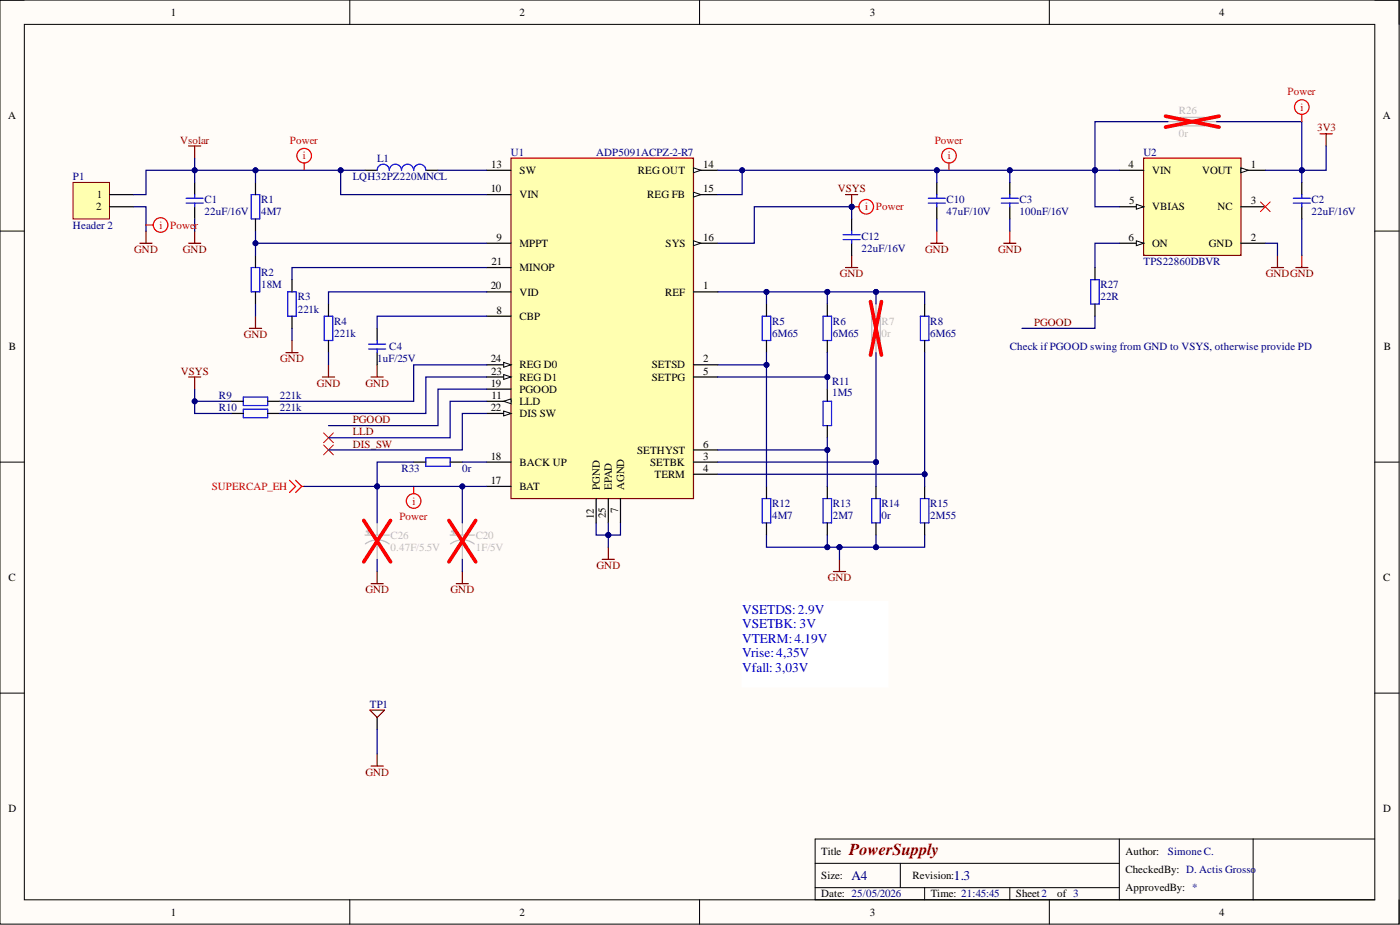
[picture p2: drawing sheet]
<svg xmlns="http://www.w3.org/2000/svg" width="292mm" height="193mm" viewBox="0 0 292 193" stroke-linecap="round" stroke-linejoin="round" font-family="sans-serif">
<defs><g id="words">
<text font-size="3.5" fill="#800000" x="177.2" y="178.3">PowerSupply</text>
<g font-size="2.8" fill="#00f">
<text x="154.8" y="128">VSETDS:2.9V</text>
<text x="154.8" y="131.1">VSETBK: 3V</text>
<text x="154.8" y="134.1">VTERM:4.19V</text>
<text x="154.8" y="137.2">Vrise:4,35V</text>
<text x="154.8" y="140.2">Vfall: 3,03V</text>
</g>
<g font-size="2.8" fill="#000080">
<text x="177.7" y="183.6">A4</text>
<text x="199" y="183.6">1.3</text>
</g>
<g font-size="2.3">
<text x="35.6" y="3.3">1</text>
<text x="108.4" y="3.3">2</text>
<text x="181.5" y="3.3">3</text>
<text x="254.3" y="3.3">4</text>
<text x="1.7" y="24.9">A</text>
<text x="288.5" y="24.9">A</text>
<text x="102.5" y="35">13</text>
<text x="146.7" y="35">14</text>
<text x="235.5" y="35">4</text>
<text x="260.9" y="35">1</text>
<text x="20.2" y="41.4">1</text>
<text x="102.4" y="40.1">10</text>
<text x="108.4" y="41.4">VIN</text>
<text x="108.4" y="36.3">SW</text>
<text x="133.1" y="36.3">REG OUT</text>
<text x="135" y="41.4">REG FB</text>
<text x="146.7" y="40.1">15</text>
<text x="240.4" y="36.3">VIN</text>
<text x="250.8" y="36.3">VOUT</text>
<text x="20.1" y="43.9">2</text>
<text x="235.6" y="42.6">5</text>
<text x="240.4" y="43.9">VBIAS</text>
<text x="254" y="43.9">NC</text>
<text x="260.9" y="42.6">3</text>
<text x="103.6" y="50.2">9</text>
<text x="108.4" y="51.5">MPPT</text>
<text x="138.9" y="51.5">SYS</text>
<text x="146.7" y="50.2">16</text>
<text x="235.5" y="50.2">6</text>
<text x="240.4" y="51.5">ON</text>
<text x="252.2" y="51.5">GND</text>
<text x="260.9" y="50.2">2</text>
<text x="102.6" y="55.3">21</text>
<text x="108.4" y="56.6">MINOP</text>
<text x="102.4" y="60.4">20</text>
<text x="103.6" y="65.5">8</text>
<text x="108.4" y="61.7">VID</text>
<text x="138.8" y="61.7">REF</text>
<text x="146.7" y="60.4">1</text>
<text x="108.4" y="66.7">CBP</text>
<text x="1.9" y="73.1">B</text>
<text x="102.4" y="75.6">24</text>
<text x="108.4" y="76.9">REG D0</text>
<text x="136" y="76.9">SETSD</text>
<text x="146.7" y="75.6">2</text>
<text x="288.7" y="73.1">B</text>
<text x="102.4" y="80.7">19</text>
<text x="102.5" y="78.1">23</text>
<text x="102.6" y="83.2">11</text>
<text x="108.4" y="79.4">REG D1</text>
<text x="108.4" y="81.9">PGOOD</text>
<text x="136" y="79.4">SETPG</text>
<text x="146.7" y="78.1">5</text>
<text x="102.4" y="85.7">22</text>
<text x="108.4" y="87">DIS SW</text>
<text x="108.4" y="84.5">LLD</text>
<text x="102.4" y="95.9">18</text>
<text x="132.9" y="94.6">SETHYST</text>
<text x="146.7" y="95.9">3</text>
<text x="146.7" y="93.4">6</text>
<text x="102.4" y="101">17</text>
<text x="108.4" y="97.2">BACK UP</text>
<text x="135.6" y="97.2">SETBK</text>
<text x="136.6" y="99.7">TERM</text>
<text x="146.7" y="98.4">4</text>
<text x="108.4" y="102.2">BAT</text>
<text x="125.1" y="102.2" transform="rotate(-90 125.1 102.2)">PGND</text>
<text x="127.7" y="102.2" transform="rotate(-90 127.7 102.2)">EPAD</text>
<text x="129" y="107.1" transform="rotate(-90 129 107.1)">7</text>
<text x="130.2" y="102.2" transform="rotate(-90 130.2 102.2)">AGND</text>
<text x="123.9" y="108.2" transform="rotate(-90 123.9 108.2)">12</text>
<text x="126.4" y="108.2" transform="rotate(-90 126.4 108.2)">25</text>
<text x="1.8" y="121.3">C</text>
<text x="288.6" y="121.3">C</text>
<text x="1.8" y="169.5">D</text>
<text x="288.6" y="169.5">D</text>
<text x="171.3" y="178.3">Title</text>
<text x="234.8" y="178.3">Author:</text>
<text x="171.3" y="183.4">Size:</text>
<text x="190.4" y="183.4">Revision:</text>
<text x="234.8" y="182.1">CheckedBy: D. Actis Grosso</text>
<text x="234.8" y="185.9">ApprovedBy: *</text>
<text x="35.6" y="191">1</text>
<text x="108.4" y="191">2</text>
<text x="171.3" y="187.2">Date: 25/05/2026</text>
<text x="181.5" y="191">3</text>
<text x="194.2" y="187.2">Time: 21:45:45</text>
<text x="212" y="187.2">Sheet2</text>
<text x="220.6" y="187.2">of 3</text>
<text x="254.3" y="191">4</text>
</g>
<g font-size="2.3" fill="#bfbebc">
<text x="246" y="23.8">R26</text>
<text x="246" y="28.6">0r</text>
<text x="184" y="70.3">0r</text>
<text x="184" y="67.7">R7</text>
<text x="81.5" y="112.5">C26</text>
<text x="99.3" y="112.5">C20</text>
<text x="81.5" y="115">0.47F/5.5V</text>
<text x="99.3" y="115">1F/5V</text>
</g>
<g font-size="2.3" fill="#f00">
<text x="268.6" y="19.8">Power</text>
<text x="271.4" y="23.1">i</text>
<text x="60.5" y="29.9">Power</text>
<text x="195" y="29.9">Power</text>
<text x="63.2" y="33.2">i</text>
<text x="197.7" y="33.2">i</text>
<text x="33.3" y="47.7">i</text>
<text x="35.5" y="47.7">Power</text>
<text x="180.5" y="43.9">i</text>
<text x="182.8" y="43.9">Power</text>
<text x="44.2" y="102.2">SUPERCAP_EH</text>
<text x="86.1" y="105.3">i</text>
<text x="83.3" y="108.6">Power</text>
</g>
<g font-size="2.3" fill="#800000">
<text x="37.6" y="29.9">Vsolar</text>
<text x="274.8" y="27.4">3V3</text>
<text x="174.8" y="40.1">VSYS</text>
<text x="28" y="52.8">GND</text>
<text x="38.2" y="52.8">GND</text>
<text x="193" y="52.8">GND</text>
<text x="208.2" y="52.8">GND</text>
<text x="175.2" y="57.8">GND</text>
<text x="264.1" y="57.8">GNDGND</text>
<text x="50.9" y="70.5">GND</text>
<text x="215.8" y="68">PGOOD</text>
<text x="58.5" y="75.6">GND</text>
<text x="37.7" y="78.1">VSYS</text>
<text x="66.1" y="80.7">GND</text>
<text x="76.2" y="80.7">GND</text>
<text x="73.6" y="88.3">PGOOD</text>
<text x="73.6" y="93.4">DIS_SW</text>
<text x="73.6" y="90.8">LLD</text>
<text x="124.5" y="118.7">GND</text>
<text x="76.2" y="123.8">GND</text>
<text x="94" y="123.8">GND</text>
<text x="172.7" y="121.3">GND</text>
<text x="76.2" y="161.8">GND</text>
</g>
<g font-size="2.3" fill="#000080">
<text x="78.7" y="33.7">L1</text>
<text x="106.6" y="32.5">U1</text>
<text x="124.4" y="32.5">ADP5091ACPZ-2-R7</text>
<text x="238.6" y="32.5">U2</text>
<text x="15.2" y="37.6">P1</text>
<text x="73.6" y="37.6">LQH32PZ220MNCL</text>
<text x="15.2" y="47.7">Header 2</text>
<text x="42.6" y="44.9">22uF/16V</text>
<text x="42.6" y="42.4">C1</text>
<text x="54.5" y="44.9">4M7</text>
<text x="54.5" y="42.4">R1</text>
<text x="197.5" y="44.9">47uF/10V</text>
<text x="197.5" y="42.4">C10</text>
<text x="212.7" y="44.9">100nF/16V</text>
<text x="212.7" y="42.4">C3</text>
<text x="273.6" y="44.9">22uF/16V</text>
<text x="273.6" y="42.4">C2</text>
<text x="179.7" y="52.5">22uF/16V</text>
<text x="179.7" y="50">C12</text>
<text x="54.5" y="57.6">R2</text>
<text x="238.6" y="55.3">TPS22860DBVR</text>
<text x="54.5" y="60.1">18M</text>
<text x="62.1" y="65.2">221k</text>
<text x="62.1" y="62.7">R3</text>
<text x="229.6" y="62.7">22R</text>
<text x="229.6" y="60.1">R27</text>
<text x="69.7" y="70.3">221k</text>
<text x="69.7" y="67.7">R4</text>
<text x="161.1" y="70.3">6M65</text>
<text x="161.1" y="67.7">R5</text>
<text x="173.8" y="70.3">6M65</text>
<text x="173.8" y="67.7">R6</text>
<text x="194.1" y="70.3">6M65</text>
<text x="194.1" y="67.7">R8</text>
<text x="78.7" y="75.6">1uF/25V</text>
<text x="81.2" y="73.1">C4</text>
<text x="210.7" y="73.1">Check if PGOOD swing from GND to VSYS, otherwise provide PD</text>
<text x="45.7" y="83.2">R9</text>
<text x="58.4" y="83.2">221k</text>
<text x="173.6" y="82.7">1M5</text>
<text x="173.6" y="80.4">R11</text>
<text x="45.7" y="85.7">R10</text>
<text x="58.4" y="85.7">221k</text>
<text x="83.8" y="98.4">R33</text>
<text x="96.5" y="98.4">0r</text>
<text x="161.1" y="105.8">R12</text>
<text x="173.8" y="105.8">R13</text>
<text x="184" y="105.8">R14</text>
<text x="194.1" y="105.8">R15</text>
<text x="161.1" y="108.3">4M7</text>
<text x="173.8" y="108.3">2M7</text>
<text x="184" y="108.3">0r</text>
<text x="194.1" y="108.3">2M55</text>
<text x="77.2" y="147.6">TP1</text>
<text x="243.7" y="178.3">Simone C.</text>
</g>
</g></defs>
<path d="M0 0h291.9v192.8h-291.9z" fill-rule="evenodd" fill="#fffcf8"/>
<path d="M0 0h291.9v192.8h-291.9z" fill="none" stroke="#000" stroke-width=".21"/>
<path d="M5.1 5.1h281.7v182.6h-281.7z" fill-rule="evenodd" fill="#fffcf8"/>
<g fill="none" stroke="#000" stroke-width=".21">
<path d="M0 0h5.1M5.1 5.1h281.7v182.6h-281.7zM73 0v5.1M146 0v5.1M218.9 0v5.1M286.8 0h5.1v5.1M0 48.2h5.1M286.8 48.2h5.1M0 96.4h5.1M286.8 96.4h5.1M0 144.6h5.1M286.8 144.6h5.1"/>
<path d="M233.5 175v12.7M261.5 175v12.7M286.8 175h-116.7v12.7h116.7M73 187.7v5.1M146 187.7v5.1M170.1 180.1h63.4M170.1 185.2h63.4M187.8 180.1v5.1M192.9 185.2v2.5M210.7 185.2v2.5M218.9 187.7v5.1M291.9 187.7v5.1"/>
</g>
<path d="M106.6 33h38.1v71h-38.1z" fill-rule="evenodd" fill="#ffffb0"/>
<path d="M106.6 33h38.1v71h-38.1z" fill="none" stroke="#800000" stroke-width=".25"/>
<path d="M101.5 40.6h5.1M144.7 40.6h5.1" fill="none" stroke="#000" stroke-width=".25"/>
<path d="M144.7 40.1l1.5 .5-1.5 .5z" fill="#f8fcff"/>
<path d="M144.7 40.1l1.5 .5-1.5 .5z" fill="none" stroke="#000" stroke-width=".21"/>
<path d="M144.7 35.5h5.1" fill="none" stroke="#000" stroke-width=".25"/>
<path d="M144.7 35l1.5 .5-1.5 .5z" fill="#f8fcff"/>
<path d="M144.7 35l1.5 .5-1.5 .5z" fill="none" stroke="#000" stroke-width=".21"/>
<path d="M101.5 76.1h5.1" fill="none" stroke="#000" stroke-width=".25"/>
<path d="M105.1 75.6l1.5 .5-1.5 .5z" fill="#f8fcff"/>
<path d="M105.1 75.6l1.5 .5-1.5 .5z" fill="none" stroke="#000" stroke-width=".21"/>
<path d="M101.5 78.6h5.1" fill="none" stroke="#000" stroke-width=".25"/>
<path d="M105.1 78.1l1.5 .5-1.5 .6z" fill="#f8fcff"/>
<path d="M105.1 78.1l1.5 .5-1.5 .6z" fill="none" stroke="#000" stroke-width=".21"/>
<path d="M101.5 66h5.1M101.5 96.4h5.1M101.5 86.3h5.1M101.5 101.5h5.1" fill="none" stroke="#000" stroke-width=".25"/>
<path d="M105.1 85.7l1.5 .6-1.5 .5z" fill="#f8fcff"/>
<path d="M105.1 85.7l1.5 .6-1.5 .5z" fill="none" stroke="#000" stroke-width=".21"/>
<path d="M101.5 83.7h5.1" fill="none" stroke="#000" stroke-width=".25"/>
<path d="M105.1 83.7l1.5-.5v1z" fill="#f8fcff"/>
<path d="M105.1 83.7l1.5-.5v1z" fill="none" stroke="#000" stroke-width=".21"/>
<path d="M101.5 35.5h5.1M101.5 55.8h5.1M101.5 50.7h5.1M144.7 50.7h5.1M144.7 60.9h5.1M144.7 78.6h5.1M144.7 76.1h5.1M101.5 81.2h5.1M144.7 96.4h5.1M144.7 93.9h5.1" fill="none" stroke="#000" stroke-width=".25"/>
<path d="M144.7 50.2l1.5 .5-1.5 .6z" fill="#f8fcff"/>
<path d="M144.7 50.2l1.5 .5-1.5 .6z" fill="none" stroke="#000" stroke-width=".21"/>
<path d="M101.5 60.9h5.1M144.7 98.9h5.1M124.4 104v5.1M126.9 104v5.1M129.5 104v5.1" fill="none" stroke="#000" stroke-width=".25"/>
<path d="M15.2 38.1h7.6v7.6h-7.6z" fill-rule="evenodd" fill="#ffffb0"/>
<path d="M15.2 38.1h7.6v7.6h-7.6z" fill="none" stroke="#800000" stroke-width=".21"/>
<g fill="none" stroke="#000" stroke-width=".25">
<path d="M53.3 38.1v2.5M76.2 35.5h2.5M88.8 35.5h2.6M22.8 40.6h5.1M22.8 43.1h5.1M53.3 45.7v2.5M53.3 53.3v2.5M53.3 60.9v2.5M78.7 68.5v2.5M78.7 73.6v2.5M159.9 63.4v2.6M159.9 71v2.6"/>
<path d="M172.6 63.4v2.6M172.6 71v2.6M192.9 63.4v2.6M192.9 71v2.6M172.6 81.2v2.5M172.6 88.8v2.5M159.9 101.5v2.5M159.9 109.1v2.5M172.6 101.5v2.5M172.6 109.1v2.5M182.8 101.5v2.5M182.8 109.1v2.5"/>
<path d="M192.9 101.5v2.5M192.9 109.1v2.5"/>
</g>
<g fill="none" stroke="#800000" stroke-width=".25">
<path d="M39.3 30.5h2.6M40.6 30.5v2.5M29.2 50.7h2.5M30.5 48.2v2.5M39.3 50.7h2.6M40.6 48.2v2.5M176.4 55.8h2.6M177.7 53.3v2.5M194.2 50.7h2.5M195.5 48.2v2.5M52 68.5h2.6M53.3 66v2.5"/>
<path d="M59.7 73.6h2.5M60.9 71v2.6M67.3 78.6h2.5M68.5 76.1v2.5M77.4 78.6h2.6M78.7 76.1v2.5M125.7 116.7h2.5M126.9 114.2v2.5M173.9 119.2h2.5M175.2 116.7v2.5"/>
</g>
<g fill="none" stroke="#00f" stroke-width=".25">
<path d="M78.7 35.5a1.27 1.27 0 0 1 1.3-1.2 1.27 1.27 0 0 1 1.2 1.2 1.27 1.27 0 0 1 1.3-1.2 1.27 1.27 0 0 1 1.3 1.2 1.27 1.27 0 0 1 1.2-1.2 1.27 1.27 0 0 1 1.3 1.2 1.27 1.27 0 0 1 1.3-1.2 1.27 1.27 0 0 1 1.2 1.2M52.4 40.6h1.8v5.1h-1.8zM52.4 55.8h1.8v5.1h-1.8zM76.9 71.8h3.6M76.9 72.8h3.6M78.7 71v.8M78.7 72.8v.8M159 66h1.8v5h-1.8zM171.7 66h1.8v5h-1.8zM192 66h1.8v5h-1.8zM171.7 83.7h1.8v5.1h-1.8zM159 104h1.8v5.1h-1.8z"/>
<path d="M171.7 104h1.8v5.1h-1.8zM181.9 104h1.8v5.1h-1.8zM192 104h1.8v5.1h-1.8z"/>
</g>
<path d="M181.9 66h1.8v5h-1.8zM182.8 63.4v2.6M182.8 71v2.6" fill="none" stroke="#bfbebc" stroke-width=".25"/>
<path d="M181.6 62.9l2.3 11.2M183.9 62.9l-2.3 11.2" fill="none" stroke="#f00" stroke-width=".76"/>
<path d="M154.8 125.6h30.5v17.7h-30.5z" fill-rule="evenodd" fill="#fff"/>
<path d="M154.8 125.6h30.5v17.7h-30.5z" fill="none" stroke="#fff" stroke-width=".21"/>
<path d="M50.8 82.8h5v1.8h-5zM50.8 85.4h5v1.7h-5z" fill="none" stroke="#00f" stroke-width=".25"/>
<path d="M48.2 83.7h2.6M48.2 86.3h2.6M55.8 83.7h2.6M55.8 86.3h2.6" fill="none" stroke="#000" stroke-width=".25"/>
<path d="M176.4 40.6h2.6M177.7 40.6v2.5" fill="none" stroke="#800000" stroke-width=".25"/>
<circle cx="177.7" cy="43.1" r=".51" fill="#000080"/>
<circle cx="177.7" cy="43.1" r=".51" fill="none" stroke="#000080" stroke-width=".21"/>
<path d="M39.3 78.6h2.6M40.6 78.6v2.6" fill="none" stroke="#800000" stroke-width=".25"/>
<g fill="none" stroke="#f00" stroke-width=".25">
<path d="M63.5 34v1.5M198 34v1.5M177.7 43.1h1.5"/>
<circle cx="63.5" cy="32.5" r="1.52"/>
<circle cx="198" cy="32.5" r="1.52"/>
<circle cx="180.7" cy="43.1" r="1.52"/>
</g>
<circle cx="177.7" cy="43.1" r=".51" fill="#000080"/>
<circle cx="177.7" cy="43.1" r=".51" fill="none" stroke="#000080" stroke-width=".21"/>
<g fill="none" stroke="#f00" stroke-width=".25">
<path d="M86.3 101.5v1.5"/>
<circle cx="86.3" cy="104.5" r="1.52"/>
</g>
<path d="M275.4 27.9h2.6M276.7 27.9v2.6" fill="none" stroke="#800000" stroke-width=".25"/>
<path d="M67.5 90.3l2.1 2M67.5 92.8l2.1 2.1M69.6 90.3l-2.1 2M69.6 92.8l-2.1 2.1" fill="none" stroke="#f00" stroke-width=".21"/>
<path d="M93.9 111.6h5.1M96.5 112.6l1 .2 1.5 .7M96.5 112.6l-1.1 .2-1.4 .7M96.5 112.6v1.6" fill="none" stroke="#bfbebc" stroke-width=".25"/>
<path d="M94.2 110.8h.9v.1h-.9z" fill-rule="evenodd" fill="#bfbebc"/>
<path d="M94.2 110.8h.9v.1h-.9z" fill="none" stroke="#bfbebc" stroke-width=".25"/>
<path d="M94.6 110.4h.1v.9h-.1z" fill-rule="evenodd" fill="#bfbebc"/>
<path d="M243.7 25.4h2.5M246.2 24.5h5.1v1.8h-5.1zM251.3 25.4h2.5M76.2 111.6h5M78.7 112.6l1.1 .2 1.4 .7M78.7 112.6l-1.1 .2-1.4 .7M78.7 112.6v1.6M94.6 110.4h.1v.9h-.1zM96.5 109.1v2.5M96.5 114.2v2.5" fill="none" stroke="#bfbebc" stroke-width=".25"/>
<path d="M243.2 24.2l11.1 2.3M254.3 24.2l-11.1 2.3M93.7 108.6l5.6 8.6M99.3 108.6l-5.6 8.6" fill="none" stroke="#f00" stroke-width=".76"/>
<path d="M209.4 50.7h2.6M210.7 48.2v2.5M270.3 55.8h2.6M271.6 53.3v2.5M96.5 119.2v2.6M95.2 121.8h2.5" fill="none" stroke="#800000" stroke-width=".25"/>
<g fill="none" stroke="#00f" stroke-width=".25">
<path d="M38.8 41.4h3.6M38.8 42.4h3.6M40.6 40.6v.8M40.6 42.4v.7M175.9 49h3.6M175.9 50h3.6M177.7 48.2v.8M177.7 50v.7M193.7 41.4h3.5M193.7 42.4h3.5M195.5 40.6v.8M195.5 42.4v.7"/>
<path d="M208.9 41.4h3.6M208.9 42.4h3.6M210.7 40.6v.8M210.7 42.4v.7M227.6 58.4h1.7v5h-1.7zM269.8 41.4h3.6M269.8 42.4h3.6M271.6 40.6v.8M271.6 42.4v.7M60 60.9h1.8v5.1h-1.8z"/>
</g>
<g fill="none" stroke="#000" stroke-width=".25">
<path d="M40.6 38.1v2.5M195.5 38.1v2.5M210.7 38.1v2.5M271.6 38.1v2.5M40.6 43.1v2.6M60.9 58.4v2.5M177.7 45.7v2.5M177.7 50.7v2.6M195.5 43.1v2.6M210.7 43.1v2.6M228.5 55.8v2.6M271.6 43.1v2.6"/>
<path d="M60.9 66v2.5M228.5 63.4v2.6"/>
</g>
<path d="M76.4 110.8h.9v.1h-.9z" fill-rule="evenodd" fill="#bfbebc"/>
<path d="M76.4 110.8h.9v.1h-.9z" fill="none" stroke="#bfbebc" stroke-width=".25"/>
<path d="M76.8 110.4h.2v.9h-.2z" fill-rule="evenodd" fill="#bfbebc"/>
<path d="M76.8 110.4h.2v.9h-.2zM78.7 109.1v2.5M78.7 114.2v2.5" fill="none" stroke="#bfbebc" stroke-width=".25"/>
<path d="M75.9 108.6l5.6 8.6M81.5 108.6l-5.6 8.6" fill="none" stroke="#f00" stroke-width=".76"/>
<path d="M265.3 55.8h2.5M266.5 53.3v2.5M78.7 119.2v2.6M77.4 121.8h2.6M77.2 148.1h3l-1.5 1.6zM77.4 159.8h2.6M78.7 157.3v2.5" fill="none" stroke="#800000" stroke-width=".25"/>
<path d="M67.6 66h1.8v5h-1.8zM88.8 95.5h5.1v1.8h-5.1z" fill="none" stroke="#00f" stroke-width=".25"/>
<path d="M68.5 63.4v2.6M68.5 71v2.6M86.3 96.4h2.5M93.9 96.4h2.6M78.7 149.7v2.5" fill="none" stroke="#000" stroke-width=".25"/>
<path d="M238.6 33h20.3v20.3h-20.3z" fill-rule="evenodd" fill="#ffffb0"/>
<path d="M238.6 33h20.3v20.3h-20.3z" fill="none" stroke="#800000" stroke-width=".25"/>
<path d="M233.5 35.5h5.1M233.5 50.7h5.1M258.9 43.1h5.1" fill="none" stroke="#000" stroke-width=".25"/>
<path d="M237.1 50.2l1.5 .5-1.5 .6z" fill="#f8fcff"/>
<path d="M237.1 50.2l1.5 .5-1.5 .6z" fill="none" stroke="#000" stroke-width=".21"/>
<path d="M233.5 43.1h5.1" fill="none" stroke="#000" stroke-width=".25"/>
<path d="M237.1 42.6l1.5 .5-1.5 .5z" fill="#f8fcff"/>
<path d="M237.1 42.6l1.5 .5-1.5 .5z" fill="none" stroke="#000" stroke-width=".21"/>
<path d="M258.9 35.5h5.1" fill="none" stroke="#000" stroke-width=".25"/>
<path d="M258.9 35l1.5 .5-1.5 .5z" fill="#f8fcff"/>
<path d="M258.9 35l1.5 .5-1.5 .5z" fill="none" stroke="#000" stroke-width=".21"/>
<path d="M258.9 50.7h5.1" fill="none" stroke="#000" stroke-width=".25"/>
<path d="M40.6 33v2.5h-10.1v5.1h-2.6M27.9 43.1h2.6v5.1" fill="none" stroke="#000080" stroke-width=".25"/>
<circle cx="40.6" cy="35.5" r=".51" fill="#000080"/>
<circle cx="40.6" cy="35.5" r=".51" fill="none" stroke="#000080" stroke-width=".21"/>
<path d="M76.2 35.5h-5.1v5.1h30.4M91.4 35.5h10.1M40.6 45.7v2.5" fill="none" stroke="#000080" stroke-width=".25"/>
<circle cx="71.1" cy="35.5" r=".51" fill="#000080"/>
<circle cx="71.1" cy="35.5" r=".51" fill="none" stroke="#000080" stroke-width=".21"/>
<path d="M53.3 35.5v2.6" fill="none" stroke="#000080" stroke-width=".25"/>
<circle cx="53.3" cy="35.5" r=".51" fill="#000080"/>
<circle cx="53.3" cy="35.5" r=".51" fill="none" stroke="#000080" stroke-width=".21"/>
<path d="M53.3 63.4v2.6M159.9 60.9v2.5" fill="none" stroke="#000080" stroke-width=".25"/>
<circle cx="159.9" cy="60.9" r=".51" fill="#000080"/>
<circle cx="159.9" cy="60.9" r=".51" fill="none" stroke="#000080" stroke-width=".21"/>
<path d="M149.8 76.1h10.1v25.4" fill="none" stroke="#000080" stroke-width=".25"/>
<circle cx="159.9" cy="76.1" r=".51" fill="#000080"/>
<circle cx="159.9" cy="76.1" r=".51" fill="none" stroke="#000080" stroke-width=".21"/>
<path d="M175.2 114.2v2.5" fill="none" stroke="#000080" stroke-width=".25"/>
<circle cx="175.2" cy="114.2" r=".51" fill="#000080"/>
<circle cx="175.2" cy="114.2" r=".51" fill="none" stroke="#000080" stroke-width=".21"/>
<path d="M159.9 73.6v2.5" fill="none" stroke="#000080" stroke-width=".25"/>
<circle cx="159.9" cy="76.1" r=".51" fill="#000080"/>
<circle cx="159.9" cy="76.1" r=".51" fill="none" stroke="#000080" stroke-width=".21"/>
<path d="M177.7 45.7v-2.6h-20.3v7.6h-7.6" fill="none" stroke="#000080" stroke-width=".25"/>
<circle cx="177.7" cy="43.1" r=".51" fill="#000080"/>
<circle cx="177.7" cy="43.1" r=".51" fill="none" stroke="#000080" stroke-width=".21"/>
<path d="M53.3 50.7h48.2M101.5 55.8h-40.6v2.6M101.5 66h-22.8v2.5M101.5 60.9h-33v2.5" fill="none" stroke="#000080" stroke-width=".25"/>
<circle cx="53.3" cy="50.7" r=".51" fill="#000080"/>
<circle cx="53.3" cy="50.7" r=".51" fill="none" stroke="#000080" stroke-width=".21"/>
<path d="M126.9 109.1v2.5" fill="none" stroke="#000080" stroke-width=".25"/>
<circle cx="126.9" cy="111.6" r=".51" fill="#000080"/>
<circle cx="126.9" cy="111.6" r=".51" fill="none" stroke="#000080" stroke-width=".21"/>
<path d="M126.9 111.6v2.6" fill="none" stroke="#000080" stroke-width=".25"/>
<circle cx="126.9" cy="111.6" r=".51" fill="#000080"/>
<circle cx="126.9" cy="111.6" r=".51" fill="none" stroke="#000080" stroke-width=".21"/>
<path d="M192.9 73.6v25.3" fill="none" stroke="#000080" stroke-width=".25"/>
<circle cx="192.9" cy="98.9" r=".51" fill="#000080"/>
<circle cx="192.9" cy="98.9" r=".51" fill="none" stroke="#000080" stroke-width=".21"/>
<path d="M182.8 60.9v2.5" fill="none" stroke="#000080" stroke-width=".25"/>
<circle cx="182.8" cy="60.9" r=".51" fill="#000080"/>
<circle cx="182.8" cy="60.9" r=".51" fill="none" stroke="#000080" stroke-width=".21"/>
<path d="M149.8 98.9h43.1v2.6" fill="none" stroke="#000080" stroke-width=".25"/>
<circle cx="192.9" cy="98.9" r=".51" fill="#000080"/>
<circle cx="192.9" cy="98.9" r=".51" fill="none" stroke="#000080" stroke-width=".21"/>
<path d="M182.8 111.6v2.6" fill="none" stroke="#000080" stroke-width=".25"/>
<circle cx="182.8" cy="114.2" r=".51" fill="#000080"/>
<circle cx="182.8" cy="114.2" r=".51" fill="none" stroke="#000080" stroke-width=".21"/>
<path d="M182.8 73.6v22.8" fill="none" stroke="#000080" stroke-width=".25"/>
<circle cx="182.8" cy="96.4" r=".51" fill="#000080"/>
<circle cx="182.8" cy="96.4" r=".51" fill="none" stroke="#000080" stroke-width=".21"/>
<path d="M149.8 96.4h33v5.1" fill="none" stroke="#000080" stroke-width=".25"/>
<circle cx="182.8" cy="96.4" r=".51" fill="#000080"/>
<circle cx="182.8" cy="96.4" r=".51" fill="none" stroke="#000080" stroke-width=".21"/>
<path d="M172.6 111.6v2.6" fill="none" stroke="#000080" stroke-width=".25"/>
<circle cx="172.6" cy="114.2" r=".51" fill="#000080"/>
<circle cx="172.6" cy="114.2" r=".51" fill="none" stroke="#000080" stroke-width=".21"/>
<path d="M172.6 91.3v2.6h-22.8" fill="none" stroke="#000080" stroke-width=".25"/>
<circle cx="172.6" cy="93.9" r=".51" fill="#000080"/>
<circle cx="172.6" cy="93.9" r=".51" fill="none" stroke="#000080" stroke-width=".21"/>
<path d="M172.6 93.9v7.6" fill="none" stroke="#000080" stroke-width=".25"/>
<circle cx="172.6" cy="93.9" r=".51" fill="#000080"/>
<circle cx="172.6" cy="93.9" r=".51" fill="none" stroke="#000080" stroke-width=".21"/>
<path d="M172.6 73.6v5" fill="none" stroke="#000080" stroke-width=".25"/>
<circle cx="172.6" cy="78.6" r=".51" fill="#000080"/>
<circle cx="172.6" cy="78.6" r=".51" fill="none" stroke="#000080" stroke-width=".21"/>
<path d="M172.6 60.9v2.5" fill="none" stroke="#000080" stroke-width=".25"/>
<circle cx="172.6" cy="60.9" r=".51" fill="#000080"/>
<circle cx="172.6" cy="60.9" r=".51" fill="none" stroke="#000080" stroke-width=".21"/>
<path d="M149.8 78.6h22.8v2.6" fill="none" stroke="#000080" stroke-width=".25"/>
<circle cx="172.6" cy="78.6" r=".51" fill="#000080"/>
<circle cx="172.6" cy="78.6" r=".51" fill="none" stroke="#000080" stroke-width=".21"/>
<path d="M60.9 68.5v2.5M68.5 73.6v2.5M101.5 76.1h-15.2v7.6h-27.9M101.5 78.6h-12.7v7.7h-30.4M40.6 83.7h7.6M101.5 81.2h-10.1v7.6h-22.9M101.5 83.7h-7.6v7.6h-25.4M101.5 86.3h-5v7.6h-28" fill="none" stroke="#000080" stroke-width=".25"/>
<circle cx="40.6" cy="83.7" r=".51" fill="#000080"/>
<circle cx="40.6" cy="83.7" r=".51" fill="none" stroke="#000080" stroke-width=".21"/>
<path d="M40.6 81.2v5.1h7.6" fill="none" stroke="#000080" stroke-width=".25"/>
<circle cx="40.6" cy="83.7" r=".51" fill="#000080"/>
<circle cx="40.6" cy="83.7" r=".51" fill="none" stroke="#000080" stroke-width=".21"/>
<path d="M71.1 35.5h-30.5v2.6" fill="none" stroke="#000080" stroke-width=".25"/>
<circle cx="71.1" cy="35.5" r=".51" fill="#000080"/>
<circle cx="71.1" cy="35.5" r=".51" fill="none" stroke="#000080" stroke-width=".21"/>
<circle cx="53.3" cy="35.5" r=".51" fill="#000080"/>
<circle cx="53.3" cy="35.5" r=".51" fill="none" stroke="#000080" stroke-width=".21"/>
<circle cx="40.6" cy="35.5" r=".51" fill="#000080"/>
<circle cx="40.6" cy="35.5" r=".51" fill="none" stroke="#000080" stroke-width=".21"/>
<path d="M124.4 109.1v2.5h5.1v-2.5" fill="none" stroke="#000080" stroke-width=".25"/>
<circle cx="126.9" cy="111.6" r=".51" fill="#000080"/>
<circle cx="126.9" cy="111.6" r=".51" fill="none" stroke="#000080" stroke-width=".21"/>
<path d="M149.8 60.9h43.1v2.5" fill="none" stroke="#000080" stroke-width=".25"/>
<circle cx="159.9" cy="60.9" r=".51" fill="#000080"/>
<circle cx="159.9" cy="60.9" r=".51" fill="none" stroke="#000080" stroke-width=".21"/>
<circle cx="172.6" cy="60.9" r=".51" fill="#000080"/>
<circle cx="172.6" cy="60.9" r=".51" fill="none" stroke="#000080" stroke-width=".21"/>
<circle cx="182.8" cy="60.9" r=".51" fill="#000080"/>
<circle cx="182.8" cy="60.9" r=".51" fill="none" stroke="#000080" stroke-width=".21"/>
<path d="M159.9 111.6v2.6h15.3" fill="none" stroke="#000080" stroke-width=".25"/>
<circle cx="172.6" cy="114.2" r=".51" fill="#000080"/>
<circle cx="172.6" cy="114.2" r=".51" fill="none" stroke="#000080" stroke-width=".21"/>
<circle cx="175.2" cy="114.2" r=".51" fill="#000080"/>
<circle cx="175.2" cy="114.2" r=".51" fill="none" stroke="#000080" stroke-width=".21"/>
<path d="M192.9 111.6v2.6h-17.7" fill="none" stroke="#000080" stroke-width=".25"/>
<circle cx="175.2" cy="114.2" r=".51" fill="#000080"/>
<circle cx="175.2" cy="114.2" r=".51" fill="none" stroke="#000080" stroke-width=".21"/>
<circle cx="182.8" cy="114.2" r=".51" fill="#000080"/>
<circle cx="182.8" cy="114.2" r=".51" fill="none" stroke="#000080" stroke-width=".21"/>
<path d="M53.3 48.2v5.1" fill="none" stroke="#000080" stroke-width=".25"/>
<circle cx="53.3" cy="50.7" r=".51" fill="#000080"/>
<circle cx="53.3" cy="50.7" r=".51" fill="none" stroke="#000080" stroke-width=".21"/>
<path d="M149.8 35.5h5" fill="none" stroke="#000080" stroke-width=".25"/>
<circle cx="154.8" cy="35.5" r=".51" fill="#000080"/>
<circle cx="154.8" cy="35.5" r=".51" fill="none" stroke="#000080" stroke-width=".21"/>
<path d="M101.5 101.5h-5v7.6" fill="none" stroke="#000080" stroke-width=".25"/>
<circle cx="96.5" cy="101.5" r=".51" fill="#000080"/>
<circle cx="96.5" cy="101.5" r=".51" fill="none" stroke="#000080" stroke-width=".21"/>
<path d="M228.5 35.5h-73.7v5.1h-5M96.5 116.7v2.5" fill="none" stroke="#000080" stroke-width=".25"/>
<circle cx="154.8" cy="35.5" r=".51" fill="#000080"/>
<circle cx="154.8" cy="35.5" r=".51" fill="none" stroke="#000080" stroke-width=".21"/>
<circle cx="195.5" cy="35.5" r=".51" fill="#000080"/>
<circle cx="195.5" cy="35.5" r=".51" fill="none" stroke="#000080" stroke-width=".21"/>
<circle cx="210.7" cy="35.5" r=".51" fill="#000080"/>
<circle cx="210.7" cy="35.5" r=".51" fill="none" stroke="#000080" stroke-width=".21"/>
<circle cx="228.5" cy="35.5" r=".51" fill="#000080"/>
<circle cx="228.5" cy="35.5" r=".51" fill="none" stroke="#000080" stroke-width=".21"/>
<path d="M276.7 30.5v5h-12.7" fill="none" stroke="#000080" stroke-width=".25"/>
<circle cx="271.6" cy="35.5" r=".51" fill="#000080"/>
<circle cx="271.6" cy="35.5" r=".51" fill="none" stroke="#000080" stroke-width=".21"/>
<path d="M210.7 45.7v2.5M228.5 66v2.5h-15.3M96.5 101.5h-17.8v7.6" fill="none" stroke="#000080" stroke-width=".25"/>
<circle cx="96.5" cy="101.5" r=".51" fill="#000080"/>
<circle cx="96.5" cy="101.5" r=".51" fill="none" stroke="#000080" stroke-width=".21"/>
<circle cx="78.7" cy="101.5" r=".51" fill="#000080"/>
<circle cx="78.7" cy="101.5" r=".51" fill="none" stroke="#000080" stroke-width=".21"/>
<path d="M86.3 96.4h-7.6v5.1M96.5 96.4h5M78.7 116.7v2.5M78.7 152.2v5.1" fill="none" stroke="#000080" stroke-width=".25"/>
<circle cx="78.7" cy="101.5" r=".51" fill="#000080"/>
<circle cx="78.7" cy="101.5" r=".51" fill="none" stroke="#000080" stroke-width=".21"/>
<path d="M271.6 35.5v2.6" fill="none" stroke="#000080" stroke-width=".25"/>
<circle cx="271.6" cy="35.5" r=".51" fill="#000080"/>
<circle cx="271.6" cy="35.5" r=".51" fill="none" stroke="#000080" stroke-width=".21"/>
<path d="M195.5 35.5v2.6M195.5 45.7v2.5M264 50.7h2.5v2.6M271.6 45.7v7.6" fill="none" stroke="#000080" stroke-width=".25"/>
<circle cx="195.5" cy="35.5" r=".51" fill="#000080"/>
<circle cx="195.5" cy="35.5" r=".51" fill="none" stroke="#000080" stroke-width=".21"/>
<path d="M210.7 35.5v2.6" fill="none" stroke="#000080" stroke-width=".25"/>
<circle cx="210.7" cy="35.5" r=".51" fill="#000080"/>
<circle cx="210.7" cy="35.5" r=".51" fill="none" stroke="#000080" stroke-width=".21"/>
<path d="M228.5 35.5v7.6h5" fill="none" stroke="#000080" stroke-width=".25"/>
<circle cx="228.5" cy="35.5" r=".51" fill="#000080"/>
<circle cx="228.5" cy="35.5" r=".51" fill="none" stroke="#000080" stroke-width=".21"/>
<path d="M243.7 25.4h-15.2v10.1" fill="none" stroke="#000080" stroke-width=".25"/>
<circle cx="228.5" cy="35.5" r=".51" fill="#000080"/>
<circle cx="228.5" cy="35.5" r=".51" fill="none" stroke="#000080" stroke-width=".21"/>
<path d="M253.8 25.4h17.8v10.1" fill="none" stroke="#000080" stroke-width=".25"/>
<circle cx="271.6" cy="35.5" r=".51" fill="#000080"/>
<circle cx="271.6" cy="35.5" r=".51" fill="none" stroke="#000080" stroke-width=".21"/>
<path d="M263 42.1l2 2M265 42.1l-2 2" fill="none" stroke="#f00" stroke-width=".21"/>
<path d="M233.5 50.7h-5v5.1M63.5 101.5h15.2" fill="none" stroke="#000080" stroke-width=".25"/>
<path d="M60.4 100.2l1.3 1.3-1.3 1.2M61.7 100.2l1.3 1.3M63 101.5l-1.3 1.2M63 101.5h.5" fill="none" stroke="#f00" stroke-width=".25"/>
<circle cx="78.7" cy="101.5" r=".51" fill="#000080"/>
<circle cx="78.7" cy="101.5" r=".51" fill="none" stroke="#000080" stroke-width=".21"/>
<path d="M228.5 35.5h5" fill="none" stroke="#000080" stroke-width=".25"/>
<circle cx="228.5" cy="35.5" r=".51" fill="#000080"/>
<circle cx="228.5" cy="35.5" r=".51" fill="none" stroke="#000080" stroke-width=".21"/>
<g fill="none" stroke="#f00" stroke-width=".25">
<path d="M271.6 23.9v1.5M30.5 46.9h1.5"/>
<circle cx="271.6" cy="22.3" r="1.52"/>
<circle cx="33.5" cy="46.9" r="1.52"/>
</g>
<use href="#words"/>
</svg>
